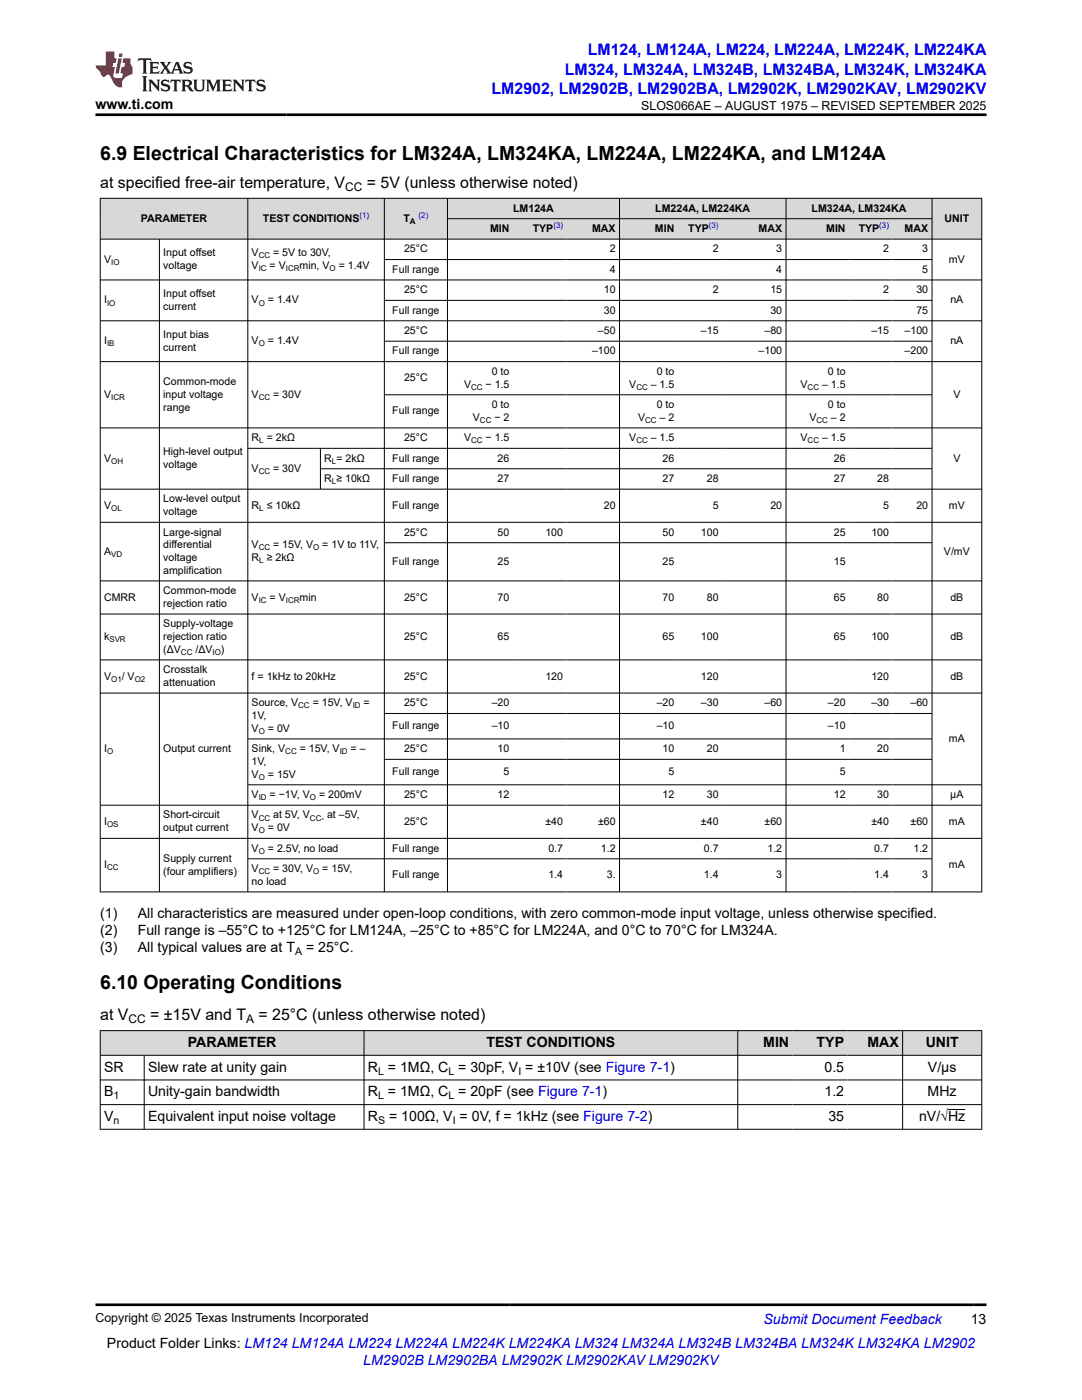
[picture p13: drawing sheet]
<svg xmlns="http://www.w3.org/2000/svg" width="216mm" height="279mm" viewBox="0 0 216 279" stroke-linecap="round" stroke-linejoin="round" font-family="sans-serif">
<defs><g id="words">
<g font-size="3.9">
<text x="20" y="32">6.9 Electrical Characteristics for LM324A, LM324KA, LM224A, LM224KA, and LM124A</text>
<text x="20" y="197.4">6.10 Operating Conditions</text>
</g>
<g font-size="3.2" fill="#00f">
<text x="117.3" y="11.1">LM124, LM124A, LM224, LM224A, LM224K, LM224KA</text>
<text x="112.7" y="14.9">LM324, LM324A, LM324B, LM324BA, LM324K, LM324KA</text>
<text x="98.1" y="18.7">LM2902, LM2902B, LM2902BA, LM2902K, LM2902KAV, LM2902KV</text>
</g>
<g font-size="3.2">
<text x="20" y="37.5">at specified free-air temperature, V</text>
<text x="73.2" y="37.5">= 5V (unless otherwise noted)</text>
<text x="20" y="203.6">at V</text>
<text x="30" y="203.6">= ±15V and T</text>
<text x="51.6" y="203.6">= 25°C (unless otherwise noted)</text>
</g>
<g font-size="2.8">
<text x="19" y="21.8">www.ti.com</text>
<text x="20" y="183.2">(1)</text>
<text x="27.5" y="183.2">All characteristics are measured under open-loop conditions, with zero common-mode input voltage, unless otherwise specified.</text>
<text x="20" y="186.5">(2)</text>
<text x="20" y="189.9">(3)</text>
<text x="27.5" y="186.5">Full range is –55°C to +125°C for LM124A, –25°C to +85°C for LM224A, and 0°C to 70°C for LM324A.</text>
<text x="27.5" y="189.9">All typical values are at T</text>
<text x="61.1" y="189.9">= 25°C.</text>
<text x="37.5" y="209">PARAMETER</text>
<text x="97.1" y="209">TEST CONDITIONS</text>
<text x="152.3" y="209">MIN</text>
<text x="162.9" y="209">TYP</text>
<text x="173.1" y="209">MAX</text>
<text x="184.7" y="209">UNIT</text>
<text x="20.8" y="213.9">SR</text>
<text x="29.5" y="213.9">Slew rate at unity gain</text>
<text x="73.4" y="213.9">R = 1MΩ, C = 30pF, V = ±10V (see Figure 7-1)</text>
<text x="164.5" y="213.9">0.5</text>
<text x="185.2" y="213.9">V/μs</text>
<text x="20.8" y="218.8">B</text>
<text x="29.5" y="218.8">Unity-gain bandwidth</text>
<text x="73.4" y="218.8">R = 1MΩ, C = 20pF (see Figure 7-1)</text>
<text x="164.5" y="218.8">1.2</text>
<text x="185.1" y="218.8">MHz</text>
<text x="20.8" y="223.7">V</text>
<text x="29.5" y="223.7">Equivalent input noise voltage</text>
<text x="73.4" y="223.7">R</text>
<text x="77.6" y="223.7">= 100Ω, V = 0V, f = 1kHz (see Figure 7-2)</text>
<text x="165.3" y="223.7">35</text>
<text x="183.4" y="223.7">nV/√Hz</text>
<text x="21.4" y="269">Product Folder Links: LM124 LM124A LM224 LM224A LM224K LM224KA LM324 LM324A LM324B LM324BA LM324K LM324KA LM2902</text>
<text x="193.7" y="264.2">13</text>
</g>
<g font-size="2.8" fill="#00f">
<text x="152.4" y="264.2">Submit Document Feedback</text>
<text x="72.5" y="272.4">LM2902B LM2902BA LM2902K LM2902KAV LM2902KV</text>
</g>
<g font-size="2.5">
<text x="127.9" y="21.9">SLOS066AE – AUGUST 1975 – REVISED SEPTEMBER 2025</text>
<text x="19" y="263.9">Copyright © 2025 Texas Instruments Incorporated</text>
</g>
<g font-size="2.4">
<text x="68.9" y="38.1">CC</text>
<text x="25.6" y="204.2">CC</text>
<text x="49.1" y="204.2">A</text>
</g>
<g font-size="2.1">
<text x="28.1" y="44.3">PARAMETER</text>
<text x="52.5" y="44.3">TEST CONDITIONS</text>
<text x="80.5" y="44.3">T</text>
<text x="97.8" y="46.3">MIN</text>
<text x="102.4" y="42.2">LM124A</text>
<text x="106.3" y="46.3">TYP</text>
<text x="118.1" y="46.3">MAX</text>
<text x="130.7" y="46.3">MIN</text>
<text x="130.8" y="42.2">LM224A, LM224KA</text>
<text x="137.3" y="46.3">TYP</text>
<text x="151.4" y="46.3">MAX</text>
<text x="161.9" y="42.2">LM324A, LM324KA</text>
<text x="164.9" y="46.3">MIN</text>
<text x="171.3" y="46.3">TYP</text>
<text x="180.5" y="46.3">MAX</text>
<text x="188.5" y="44.3">UNIT</text>
<text x="20.8" y="52.4">V</text>
<text x="32.6" y="51.1">Input offset</text>
<text x="32.6" y="53.7">voltage</text>
<text x="50.2" y="51.1">V</text>
<text x="50.2" y="53.7">V</text>
<text x="53.8" y="53.7">= V</text>
<text x="54.5" y="51.1">= 5V to 30V,</text>
<text x="59.8" y="53.7">min, V</text>
<text x="67.6" y="53.7">= 1.4V</text>
<text x="80.6" y="50.4">25°C</text>
<text x="121.7" y="50.4">2</text>
<text x="142.2" y="50.4">2</text>
<text x="154.9" y="50.4">3</text>
<text x="176.2" y="50.4">2</text>
<text x="184" y="50.4">3</text>
<text x="189.4" y="52.4">mV</text>
<text x="32.6" y="59.3">Input offset</text>
<text x="78.3" y="54.4">Full range</text>
<text x="80.6" y="58.5">25°C</text>
<text x="120.5" y="58.5">10</text>
<text x="121.7" y="54.4">4</text>
<text x="142.2" y="58.5">2</text>
<text x="153.7" y="58.5">15</text>
<text x="154.9" y="54.4">4</text>
<text x="176.2" y="58.5">2</text>
<text x="182.9" y="58.5">30</text>
<text x="184" y="54.4">5</text>
<text x="20.8" y="60.6">I</text>
<text x="32.6" y="61.8">current</text>
<text x="50.2" y="60.6">V</text>
<text x="53.4" y="60.6">= 1.4V</text>
<text x="78.3" y="62.6">Full range</text>
<text x="120.5" y="62.6">30</text>
<text x="153.7" y="62.6">30</text>
<text x="182.9" y="62.6">75</text>
<text x="189.6" y="60.6">nA</text>
<text x="20.8" y="68.7">I</text>
<text x="32.6" y="67.4">Input bias</text>
<text x="32.6" y="70">current</text>
<text x="50.2" y="68.7">V</text>
<text x="53.4" y="68.7">= 1.4V</text>
<text x="78.3" y="70.7">Full range</text>
<text x="80.6" y="66.7">25°C</text>
<text x="118.1" y="70.7">–100</text>
<text x="119.3" y="66.7">–50</text>
<text x="139.9" y="66.7">–15</text>
<text x="151.4" y="70.7">–100</text>
<text x="152.5" y="66.7">–80</text>
<text x="173.9" y="66.7">–15</text>
<text x="180.5" y="66.7">–100</text>
<text x="180.5" y="70.7">–200</text>
<text x="189.6" y="68.7">nA</text>
<text x="32.6" y="76.9">Common-mode</text>
<text x="80.6" y="76.1">25°C</text>
<text x="92.6" y="77.4">V</text>
<text x="96.9" y="77.4">− 1.5</text>
<text x="98.1" y="74.8">0 to</text>
<text x="125.6" y="77.4">V</text>
<text x="129.9" y="77.4">– 1.5</text>
<text x="131" y="74.8">0 to</text>
<text x="159.7" y="77.4">V</text>
<text x="164" y="77.4">– 1.5</text>
<text x="165.2" y="74.8">0 to</text>
<text x="20.8" y="79.4">V</text>
<text x="32.6" y="79.4">input voltage</text>
<text x="32.6" y="81.9">range</text>
<text x="50.2" y="79.4">V</text>
<text x="54.5" y="79.4">= 30V</text>
<text x="78.3" y="82.7">Full range</text>
<text x="94.4" y="84">V</text>
<text x="98.1" y="81.4">0 to</text>
<text x="98.7" y="84">− 2</text>
<text x="127.3" y="84">V</text>
<text x="131" y="81.4">0 to</text>
<text x="131.6" y="84">– 2</text>
<text x="161.5" y="84">V</text>
<text x="165.2" y="81.4">0 to</text>
<text x="165.8" y="84">– 2</text>
<text x="190.2" y="79.4">V</text>
<text x="50.2" y="88">R = 2kΩ</text>
<text x="80.6" y="88">25°C</text>
<text x="92.6" y="88">V</text>
<text x="96.9" y="88">− 1.5</text>
<text x="125.6" y="88">V</text>
<text x="129.9" y="88">– 1.5</text>
<text x="159.7" y="88">V</text>
<text x="164" y="88">– 1.5</text>
<text x="20.8" y="92.1">V</text>
<text x="32.6" y="90.9">High-level output</text>
<text x="32.6" y="93.4">voltage</text>
<text x="50.2" y="94.2">V</text>
<text x="54.5" y="94.2">= 30V</text>
<text x="64.7" y="92.1">R = 2kΩ</text>
<text x="78.3" y="92.1">Full range</text>
<text x="99.3" y="92.1">26</text>
<text x="132.2" y="92.1">26</text>
<text x="166.4" y="92.1">26</text>
<text x="190.2" y="92.1">V</text>
<text x="20.8" y="101.5">V</text>
<text x="32.6" y="100.3">Low-level output</text>
<text x="50.2" y="101.5">R ≤ 10kΩ</text>
<text x="64.7" y="96.2">R ≥ 10kΩ</text>
<text x="78.3" y="96.2">Full range</text>
<text x="78.3" y="101.5">Full range</text>
<text x="99.3" y="96.2">27</text>
<text x="120.5" y="101.5">20</text>
<text x="132.2" y="96.2">27</text>
<text x="141" y="96.2">28</text>
<text x="142.2" y="101.5">5</text>
<text x="153.7" y="101.5">20</text>
<text x="166.4" y="96.2">27</text>
<text x="175" y="96.2">28</text>
<text x="176.2" y="101.5">5</text>
<text x="182.9" y="101.5">20</text>
<text x="189.4" y="101.5">mV</text>
<text x="32.6" y="102.8">voltage</text>
<text x="32.6" y="106.9">Large-signal</text>
<text x="80.6" y="106.9">25°C</text>
<text x="99.3" y="106.9">50</text>
<text x="108.8" y="106.9">100</text>
<text x="132.2" y="106.9">50</text>
<text x="139.9" y="106.9">100</text>
<text x="166.4" y="106.9">25</text>
<text x="173.9" y="106.9">100</text>
<text x="20.8" y="110.7">A</text>
<text x="32.6" y="109.4">differential</text>
<text x="32.6" y="112">voltage</text>
<text x="50.2" y="109.4">V</text>
<text x="50.2" y="112">R ≥ 2kΩ</text>
<text x="54.5" y="109.4">= 15V, V</text>
<text x="64.3" y="109.4">= 1V to 11V,</text>
<text x="78.3" y="112.7">Full range</text>
<text x="99.3" y="112.7">25</text>
<text x="132.2" y="112.7">25</text>
<text x="166.4" y="112.7">15</text>
<text x="188.4" y="110.7">V/mV</text>
<text x="20.8" y="119.8">CMRR</text>
<text x="32.6" y="114.5">amplification</text>
<text x="32.6" y="118.6">Common-mode</text>
<text x="50.2" y="119.8">V</text>
<text x="53.8" y="119.8">= V</text>
<text x="59.8" y="119.8">min</text>
<text x="80.6" y="119.8">25°C</text>
<text x="99.3" y="119.8">70</text>
<text x="132.2" y="119.8">70</text>
<text x="141" y="119.8">80</text>
<text x="166.4" y="119.8">65</text>
<text x="175" y="119.8">80</text>
<text x="189.6" y="119.8">dB</text>
<text x="32.6" y="121.1">rejection ratio</text>
<text x="32.6" y="125.2">Supply-voltage</text>
<text x="20.8" y="127.7">k</text>
<text x="32.6" y="127.7">rejection ratio</text>
<text x="32.6" y="130.3">(ΔV</text>
<text x="39" y="130.3">/ΔV</text>
<text x="44.1" y="130.3">)</text>
<text x="80.6" y="127.7">25°C</text>
<text x="99.3" y="127.7">65</text>
<text x="132.2" y="127.7">65</text>
<text x="139.9" y="127.7">100</text>
<text x="166.4" y="127.7">65</text>
<text x="173.9" y="127.7">100</text>
<text x="189.6" y="127.7">dB</text>
<text x="20.8" y="135.6">V</text>
<text x="24.3" y="135.6">/ V</text>
<text x="32.6" y="134.3">Crosstalk</text>
<text x="32.6" y="136.9">attenuation</text>
<text x="50.2" y="135.6">f = 1kHz to 20kHz</text>
<text x="80.6" y="135.6">25°C</text>
<text x="108.8" y="135.6">120</text>
<text x="139.9" y="135.6">120</text>
<text x="173.9" y="135.6">120</text>
<text x="189.6" y="135.6">dB</text>
<text x="50.2" y="141">Source, V</text>
<text x="50.2" y="143.5">1V,</text>
<text x="62.4" y="141">= 15V, V</text>
<text x="72.6" y="141">=</text>
<text x="80.6" y="141">25°C</text>
<text x="98.1" y="141">–20</text>
<text x="131" y="141">–20</text>
<text x="139.9" y="141">–30</text>
<text x="152.5" y="141">–60</text>
<text x="165.2" y="141">–20</text>
<text x="173.9" y="141">–30</text>
<text x="181.7" y="141">–60</text>
<text x="50.2" y="146">V</text>
<text x="53.4" y="146">= 0V</text>
<text x="78.3" y="145.5">Full range</text>
<text x="98.1" y="145.5">–10</text>
<text x="131" y="145.5">–10</text>
<text x="165.2" y="145.5">–10</text>
<text x="189.4" y="148.1">mA</text>
<text x="20.8" y="150.1">I</text>
<text x="32.6" y="150.1">Output current</text>
<text x="50.2" y="150.1">Sink, V</text>
<text x="50.2" y="152.7">1V,</text>
<text x="50.2" y="155.2">V</text>
<text x="53.5" y="155.2">= 15V</text>
<text x="59.8" y="150.1">= 15V, V</text>
<text x="70" y="150.1">= –</text>
<text x="78.3" y="154.7">Full range</text>
<text x="80.6" y="150.1">25°C</text>
<text x="99.3" y="150.1">10</text>
<text x="100.5" y="154.7">5</text>
<text x="132.2" y="150.1">10</text>
<text x="133.4" y="154.7">5</text>
<text x="141" y="150.1">20</text>
<text x="167.6" y="150.1">1</text>
<text x="167.6" y="154.7">5</text>
<text x="175" y="150.1">20</text>
<text x="50.2" y="159.3">V</text>
<text x="53.8" y="159.3">= −1V, V</text>
<text x="63.7" y="159.3">= 200mV</text>
<text x="80.6" y="159.3">25°C</text>
<text x="99.3" y="159.3">12</text>
<text x="132.2" y="159.3">12</text>
<text x="141" y="159.3">30</text>
<text x="166.4" y="159.3">12</text>
<text x="175" y="159.3">30</text>
<text x="189.6" y="159.3">μA</text>
<text x="20.8" y="164.6">I</text>
<text x="32.6" y="163.3">Short-circuit</text>
<text x="32.6" y="165.9">output current</text>
<text x="50.2" y="163.3">V</text>
<text x="50.2" y="165.9">V</text>
<text x="53.4" y="165.9">= 0V</text>
<text x="54.5" y="163.3">at 5V, V</text>
<text x="65.3" y="163.3">at –5V,</text>
<text x="80.6" y="164.6">25°C</text>
<text x="108.8" y="164.6">±40</text>
<text x="119.3" y="164.6">±60</text>
<text x="139.9" y="164.6">±40</text>
<text x="152.6" y="164.6">±60</text>
<text x="173.9" y="164.6">±40</text>
<text x="181.7" y="164.6">±60</text>
<text x="189.4" y="164.6">mA</text>
<text x="20.8" y="173.3">I</text>
<text x="32.6" y="172">Supply current</text>
<text x="50.2" y="170">V</text>
<text x="53.4" y="170">= 2.5V, no load</text>
<text x="78.3" y="170">Full range</text>
<text x="109.4" y="170">0.7</text>
<text x="119.9" y="170">1.2</text>
<text x="140.4" y="170">0.7</text>
<text x="153.1" y="170">1.2</text>
<text x="174.5" y="170">0.7</text>
<text x="182.3" y="170">1.2</text>
<text x="189.4" y="173.3">mA</text>
<text x="32.6" y="174.5">(four amplifiers)</text>
<text x="50.2" y="174">V</text>
<text x="50.2" y="176.6">no load</text>
<text x="54.5" y="174">= 30V, V</text>
<text x="64.3" y="174">= 15V,</text>
<text x="78.3" y="175.3">Full range</text>
<text x="109.4" y="175.3">1.4</text>
<text x="121.1" y="175.3">3.</text>
<text x="140.4" y="175.3">1.4</text>
<text x="154.9" y="175.3">3</text>
<text x="174.5" y="175.3">1.4</text>
<text x="184" y="175.3">3</text>
<text x="58.9" y="190.5">A</text>
<text x="75.4" y="214.4">L</text>
<text x="89.5" y="214.4">L</text>
<text x="103.4" y="214.4">I</text>
<text x="22.6" y="219.4">1</text>
<text x="75.4" y="219.4">L</text>
<text x="89.5" y="219.4">L</text>
<text x="22.6" y="224.3">n</text>
<text x="75.4" y="224.3">S</text>
<text x="90.3" y="224.3">I</text>
</g>
<g font-size="1.6" fill="#00f">
<text x="71.7" y="43.6">(1)</text>
<text x="83.5" y="43.6">(2)</text>
<text x="110.4" y="45.6">(3)</text>
<text x="141.4" y="45.6">(3)</text>
<text x="175.5" y="45.6">(3)</text>
</g>
<g font-size="1.6">
<text x="81.8" y="44.7">A</text>
<text x="22.2" y="52.8">IO</text>
<text x="51.6" y="51.6">CC</text>
<text x="51.6" y="54.1">IC</text>
<text x="57" y="54.1">ICR</text>
<text x="65.8" y="54.1">O</text>
<text x="21.4" y="61">IO</text>
<text x="51.6" y="61">O</text>
<text x="21.4" y="69.1">IB</text>
<text x="51.6" y="69.1">O</text>
<text x="94" y="77.8">CC</text>
<text x="127" y="77.8">CC</text>
<text x="161.1" y="77.8">CC</text>
<text x="22.2" y="79.8">ICR</text>
<text x="51.6" y="79.8">CC</text>
<text x="51.7" y="88.5">L</text>
<text x="94" y="88.5">CC</text>
<text x="95.8" y="84.4">CC</text>
<text x="127" y="88.5">CC</text>
<text x="128.7" y="84.4">CC</text>
<text x="161.1" y="88.5">CC</text>
<text x="162.9" y="84.4">CC</text>
<text x="22.2" y="92.5">OH</text>
<text x="51.6" y="94.6">CC</text>
<text x="66.2" y="92.5">L</text>
<text x="22.2" y="102">OL</text>
<text x="51.7" y="102">L</text>
<text x="66.2" y="96.6">L</text>
<text x="22.2" y="111.1">VD</text>
<text x="51.6" y="109.8">CC</text>
<text x="51.7" y="112.4">L</text>
<text x="62.5" y="109.8">O</text>
<text x="51.6" y="120.3">IC</text>
<text x="57" y="120.3">ICR</text>
<text x="21.8" y="128.2">SVR</text>
<text x="36.1" y="130.7">CC</text>
<text x="42.4" y="130.7">IO</text>
<text x="22.2" y="136">O1</text>
<text x="26.9" y="136">O2</text>
<text x="59.5" y="141.4">CC</text>
<text x="70.4" y="141.4">ID</text>
<text x="51.6" y="146.5">O</text>
<text x="21.4" y="150.5">O</text>
<text x="51.6" y="155.6">O</text>
<text x="56.9" y="150.5">CC</text>
<text x="67.8" y="150.5">ID</text>
<text x="51.6" y="159.7">ID</text>
<text x="61.8" y="159.7">O</text>
<text x="21.4" y="165">OS</text>
<text x="51.6" y="163.8">CC</text>
<text x="51.6" y="166.3">O</text>
<text x="61.8" y="163.8">CC-</text>
<text x="21.4" y="173.7">CC</text>
<text x="51.6" y="170.4">O</text>
<text x="51.6" y="174.5">CC</text>
<text x="62.5" y="174.5">O</text>
</g>
</g></defs>
<g fill="#d8d8d8">
<path d="M20 39.6h175.9v4h-175.9z" fill-rule="evenodd"/>
<path d="M20.1 39.6h29.3v8.1h-29.3z" fill-rule="evenodd"/>
<path d="M49.5 39.6h27.1v8.1h-27.1z" fill-rule="evenodd"/>
<path d="M76.8 39.6h12.4v8.1h-12.4z" fill-rule="evenodd"/>
<path d="M89.4 39.6h34.2v4h-34.2z" fill-rule="evenodd"/>
<path d="M123.7 39.6h33.1v4h-33.1z" fill-rule="evenodd"/>
<path d="M156.9 39.6h29v4h-29z" fill-rule="evenodd"/>
<path d="M186 39.6h9.8v8.1h-9.8z" fill-rule="evenodd"/>
<path d="M89.4 43.7h13v4h-13z" fill-rule="evenodd"/>
<path d="M102.4 43.7h10.7v4h-10.7z" fill-rule="evenodd"/>
<path d="M113.1 43.7h10.5v4h-10.5z" fill-rule="evenodd"/>
<path d="M123.7 43.7h11.6v4h-11.6z" fill-rule="evenodd"/>
<path d="M135.3 43.7h8.8v4h-8.8z" fill-rule="evenodd"/>
<path d="M144.1 43.7h12.7v4h-12.7z" fill-rule="evenodd"/>
<path d="M156.9 43.7h12.5v4h-12.5z" fill-rule="evenodd"/>
<path d="M169.4 43.7h8.7v4h-8.7z" fill-rule="evenodd"/>
<path d="M178.1 43.7h7.8v4h-7.8z" fill-rule="evenodd"/>
</g>
<g fill="none" stroke="#000" stroke-width=".2">
<path d="M19.9 39.6h176.1M20 39.5v138.6M49.4 39.5v138.6M76.7 39.5v138.6M89.3 39.5v138.6M123.6 39.5v138.6M156.8 39.5v138.6M186 39.5v138.6M195.9 39.5v138.6M19.9 47.7h176.1M19.9 55.9h176.1M31.8 47.7v130.4"/>
<path d="M76.7 51.8h109.3M76.7 59.9h109.3M89.3 43.6h96.7M19.9 64h176.1M19.9 72.2h176.1M76.7 68.1h109.3M76.7 78.8h109.3M19.9 85.4h176.1M19.9 97.6h176.1M49.4 89.5h136.6M63.9 89.5v8.2M63.9 93.5h122.1"/>
<path d="M19.9 104.2h176.1M19.9 115.9h176.1M76.7 108.3h109.3M19.9 122.5h176.1M19.9 131.7h176.1M19.9 138.3h176.1M49.4 156.6h146.6M76.7 142.4h109.3M76.7 151.5h109.3M186 147.5h-136.6M19.9 167.3h176.1M19.9 178h176.1"/>
<path d="M49.4 171.4h136.6M196 160.7h-176.1"/>
</g>
<g fill="#d8d8d8">
<path d="M20 205.7h175.9v4.9h-175.9z" fill-rule="evenodd"/>
<path d="M20.1 205.7h52.5v4.8h-52.5z" fill-rule="evenodd"/>
<path d="M72.7 205.7h74.4v4.8h-74.4z" fill-rule="evenodd"/>
<path d="M147.3 205.7h10.9v4.8h-10.9z" fill-rule="evenodd"/>
<path d="M158.2 205.7h10.9v4.8h-10.9z" fill-rule="evenodd"/>
<path d="M169.1 205.7h10.9v4.8h-10.9z" fill-rule="evenodd"/>
<path d="M180.2 205.7h15.6v4.8h-15.6z" fill-rule="evenodd"/>
</g>
<path d="M19.9 205.7h176.1M19.9 210.6h176.1M19.9 215.5h176.1M20 205.6v19.8M28.8 210.6v14.8M72.6 205.6v19.8M147.2 205.6v19.8M180.1 205.6v19.8M195.9 205.6v19.8M19.9 220.5h176.1M19.9 225.4h176.1M189.2 221.4h3.4" fill="none" stroke="#000" stroke-width=".2"/>
<path d="M27.7 11.6l-.2 .6 .5-.2h.6v.1v2.2l-.2 .4h1l-.2-.4v-2.2v-.1h.5l.5 .2-.1-.6zM29.8 12.4l.2 .3v1.6l-.2 .4h1.9l.1-.6a1.08 1.08 0 0 1-1.3 .2v-.7h.6l.4 .2v-.7l-.4 .2h-.6v-.5l.2-.2a1 1 0 0 1 1 .3l-.1-.5zM31.8 12.4l1 1.1-1 1.2h.9l-.2-.2 .4-.8 .5 .8-.2 .2h1.6l-.2-.2 .1-.5h1l.1 .5-.1 .2h.9l-.2-.4-.8-1.9h-.5l-1 2.1-.8-1.1 .9-1h-.8l.2 .2-.5 .6-.3-.6 .1-.2zM35.2 12.8l.4 1h-.8zM36.8 12.5a.65 .65 0 0 0-.2 .7 .65 .65 0 0 0 .6 .5l.7 .1 .1 .3a.79 .79 0 0 1-.7 .4 .79 .79 0 0 1-.7-.5l.1 .7 .2-.1a.93 .93 0 0 0 1.1 0 .93 .93 0 0 0 .4-.9 1.46 1.46 0 0 0-1.2-.6l-.1-.3a1.09 1.09 0 0 1 1.2 .2l-.2-.6-.1 .1-.6-.2zM28.4 15.2l.2 .4v2.2l-.2 .4h1l-.2-.4v-2.2l.2-.4zM29.6 15.9l.2 .4v1.5l-.2 .4h.8l-.3-.4v-1.3l1.7 1.8v-2l.2-.4h-.8l.2 .2 .1 1.1-1.2-1.3zM32.3 16a.65 .65 0 0 0-.2 .8 .65 .65 0 0 0 .7 .4l.6 .2 .1 .2a.79 .79 0 0 1-.7 .4 .79 .79 0 0 1-.7-.5l.1 .7 .2-.1a.93 .93 0 0 0 1.1 .1 .93 .93 0 0 0 .4-1 1.46 1.46 0 0 0-1.2-.5l-.1-.4a1.09 1.09 0 0 1 1.2 .2l-.2-.6-.1 .1-.6-.1zM34.1 15.9l-.1 .6a.63 .63 0 0 1 .7-.3l.1 1.6-.3 .4h1l-.2-.4v-1.6a.66 .66 0 0 1 .8 .3l-.1-.6zM36.2 15.9l.2 .4v1.5l-.2 .4h.9l-.2-.2v-.7h.5l.1 .2a.79 .79 0 0 0 1.2 .6l-1-.9a.61 .61 0 0 0 .6-.6 .61 .61 0 0 0-.5-.7zM36.9 16.2h.2a.47 .47 0 0 1 .5 .1 .47 .47 0 0 1 .1 .5l-.2 .1-.6 .1zM38.5 15.9l.2 .2a2.27 2.27 0 0 0 .4 2 1.04 1.04 0 0 0 1.7-.7v-1.3l.2-.2h-.8l.2 .4v1.1a.6 .6 0 0 1-.6 .6 .6 .6 0 0 1-.6-.6v-1.1l.3-.4zM41.1 15.9l.2 .4v1.5l-.2 .4h.7l-.2-.4v-1.4l.9 1.9 .8-1.9v1.4l-.2 .4h1l-.3-.4v-1.5l.3-.4h-.8l-.7 1.5-.7-1.5zM44.3 15.9l.2 .4v1.5l-.2 .4h1.9l.1-.6a1.09 1.09 0 0 1-1.3 .2v-.7h.6l.4 .2v-.6l-.4 .2h-.6v-.6l.2-.1a1.01 1.01 0 0 1 1 .3l-.1-.6zM46.4 15.9l.3 .4v1.5l-.3 .4h.8l-.2-.4v-1.3l1.6 1.8v-2l.2-.4h-.7l.2 .2v1.1l-1.2-1.3zM49 15.9l-.1 .6a.63 .63 0 0 1 .8-.3v1.6l-.3 .4h1l-.2-.4v-1.6a.66 .66 0 0 1 .8 .3l-.1-.6zM51.4 16a.65 .65 0 0 0-.2 .8 .65 .65 0 0 0 .6 .4l.6 .2 .2 .2a.79 .79 0 0 1-.8 .4 .79 .79 0 0 1-.6-.5l.1 .7 .2-.1a.93 .93 0 0 0 1 .1 .93 .93 0 0 0 .5-1 1.46 1.46 0 0 0-1.3-.5l-.1-.4a1.09 1.09 0 0 1 1.3 .2l-.2-.6-.2 .1-.5-.1z" fill="#231f20"/>
<path d="M21.1 10.3v2.7h-2.1l.1 .4 .9 1a.95 .95 0 0 0 .9 .9 .59 .59 0 0 1 .6-.4 .59 .59 0 0 1 .5 .3l.4 .8a1.59 1.59 0 0 0 2.1 1.4 1.61 1.61 0 0 1 1-2.3l1-.3-.1-1.5a1.59 1.59 0 0 1-.4-1.7h-1.4l-.2 .9h.5l-.1 .9h-.5l-.2 .9v.3l.4 .1-.2 .9h-.6a.73 .73 0 0 1-1.1-.7l.3-1.5h-.5l.2-.9h.5l.2-.9h-.5v-1.3zM23.6 11.6l-.6 3.1h.7l.6-3.1zM23.8 10.7l-.1 .6h.7l.1-.6z" fill="#ed1c24"/>
<path d="M19 22.9h177.8M19 260.4h177.8" fill="none" stroke="#000" stroke-width=".53"/>
<use href="#words"/>
</svg>
